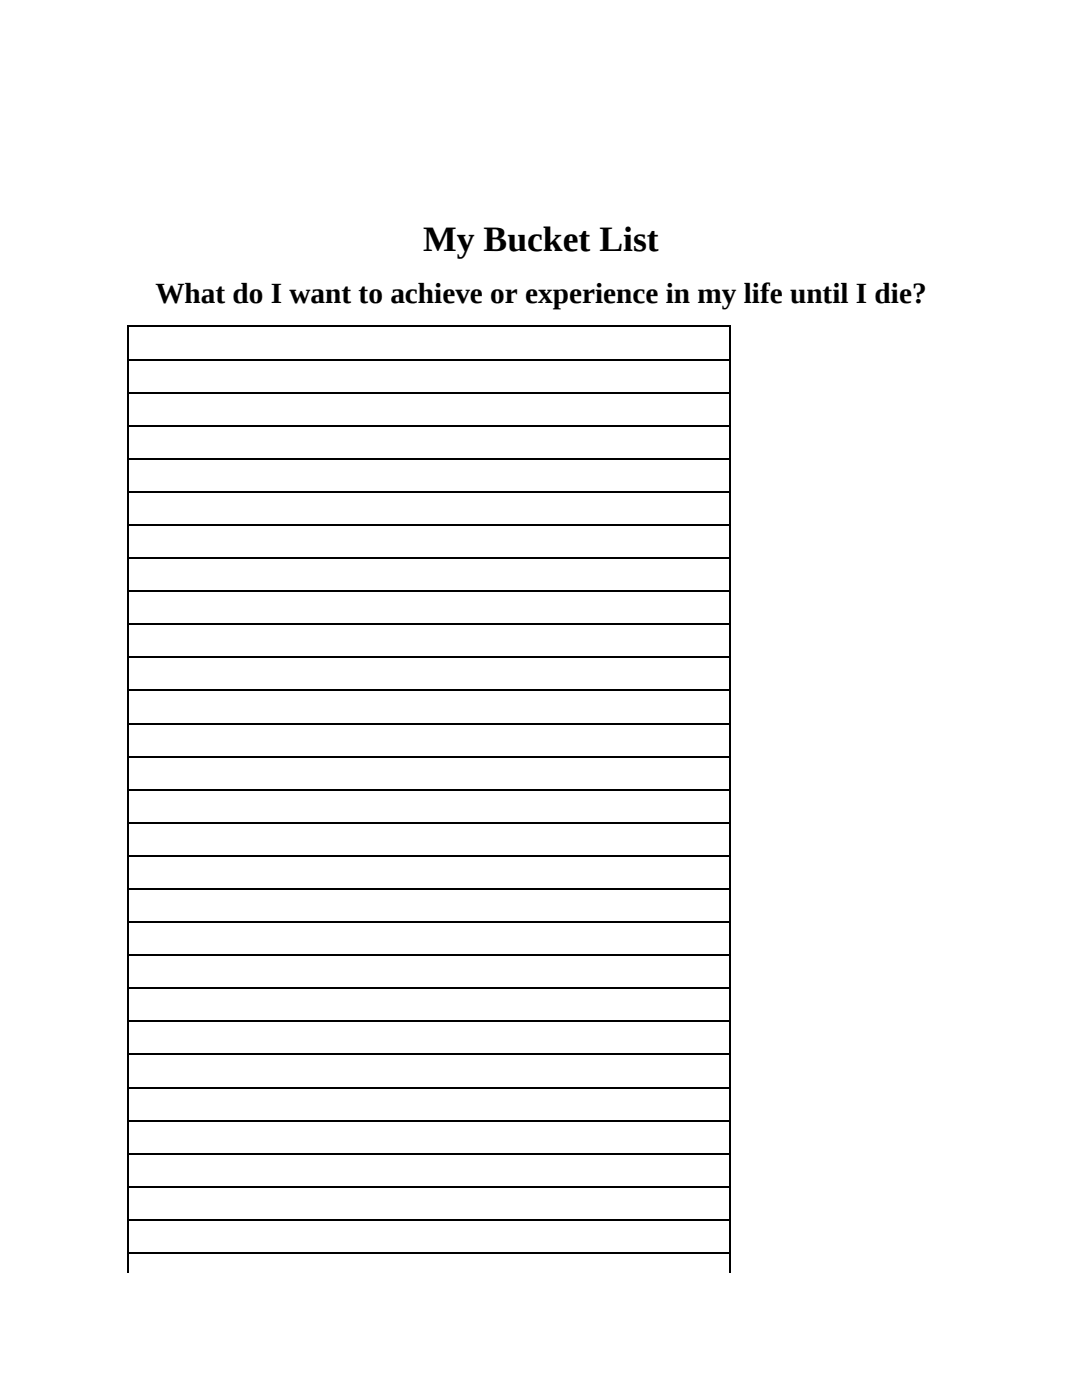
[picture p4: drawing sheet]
<svg xmlns="http://www.w3.org/2000/svg" width="216mm" height="279mm" viewBox="0 0 216 279" stroke-linecap="round" stroke-linejoin="round" font-family="sans-serif">
<defs><g id="words">
<text font-size="7.1" x="84.5" y="50">My Bucket List</text>
<text font-size="5.8" x="31" y="60.5">What do I want to achieve or experience in my life until I die?</text>
</g></defs>
<g fill="none" stroke="#000" stroke-width=".25">
<path d="M25.4 78.4h120.4M25.4 71.8h120.4M25.4 65.2h120.4M25.5 65v189M145.7 65v189M25.4 98.2h120.4M25.4 91.6h120.4M25.4 85h120.4M25.4 118h120.4M25.4 111.4h120.4M25.4 104.8h120.4M25.4 137.8h120.4"/>
<path d="M25.4 131.2h120.4M25.4 124.6h120.4M25.4 157.6h120.4M25.4 151h120.4M25.4 144.4h120.4M25.4 177.4h120.4M25.4 170.8h120.4M25.4 164.2h120.4M25.4 197.2h120.4M25.4 190.6h120.4M25.4 184h120.4M25.4 217h120.4"/>
<path d="M25.4 210.4h120.4M25.4 203.8h120.4M25.4 236.9h120.4M25.4 230.3h120.4M25.4 223.6h120.4M25.4 250.1h120.4M25.4 243.5h120.4"/>
</g>
<use href="#words"/>
</svg>
